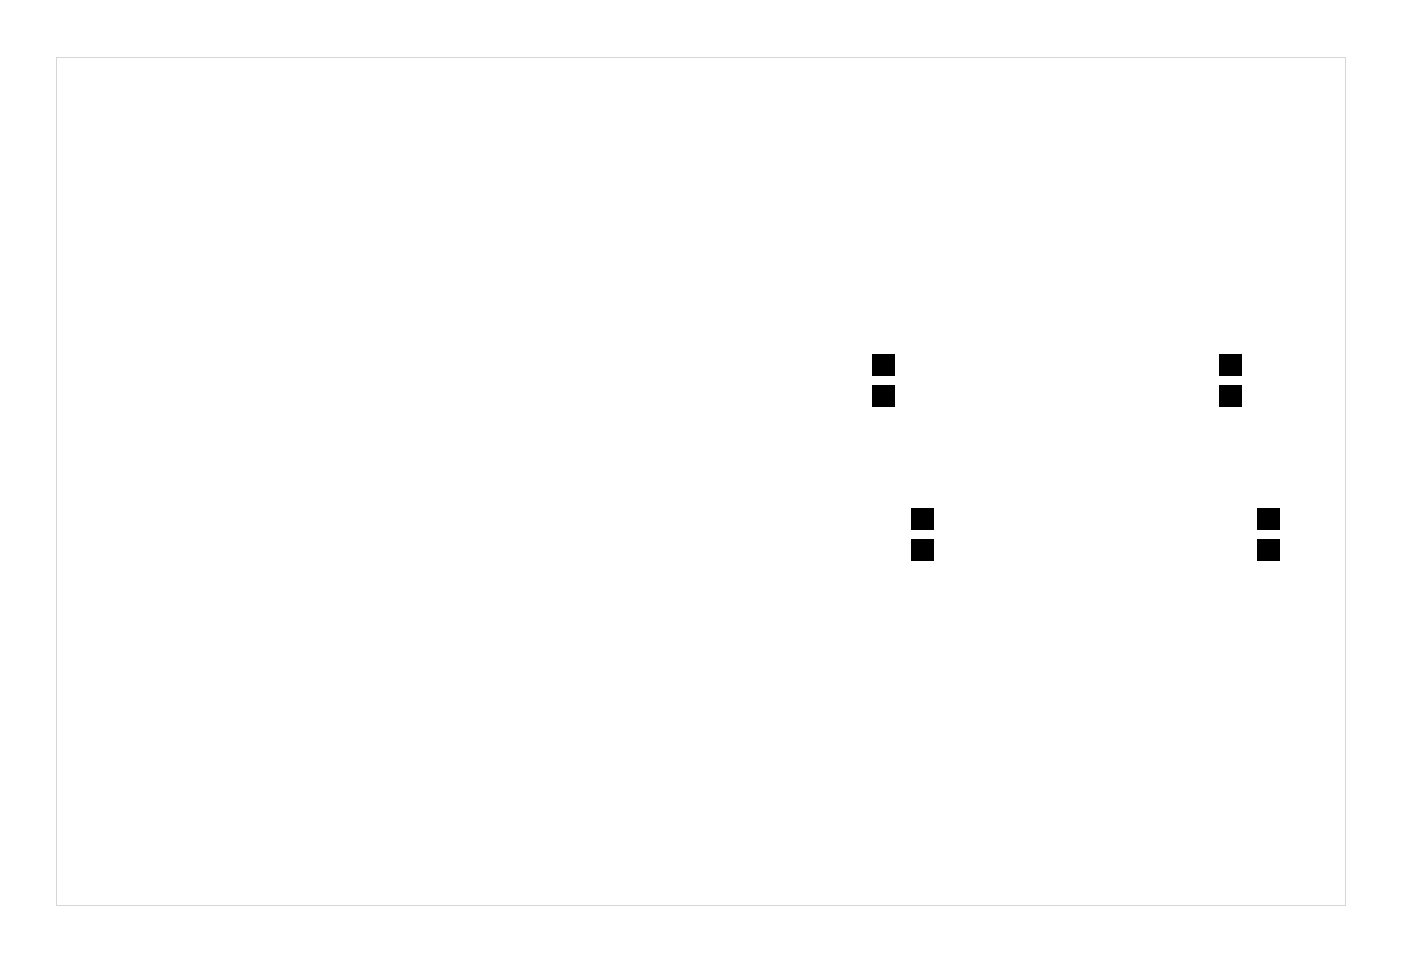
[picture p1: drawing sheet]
<svg xmlns="http://www.w3.org/2000/svg" width="92mm" height="63mm" viewBox="0 0 92 63" stroke-linecap="round" stroke-linejoin="round" font-family="sans-serif">
<g fill="#000">
<path d="M57.5 25.4h1.5v1.4h-1.5zM57.5 23.4h1.5v1.4h-1.5zM60.1 35.6h1.5v1.4h-1.5zM60.1 33.5h1.5v1.4h-1.5zM80.4 25.4h1.5v1.4h-1.5zM80.4 23.4h1.5v1.4h-1.5zM82.9 35.6h1.5v1.4h-1.5zM82.9 33.5h1.5v1.4h-1.5z"/>
<path d="M3.7 3.8h85v56h-85zM3.7 3.8v56h85v-56z"/>
</g>
</svg>
